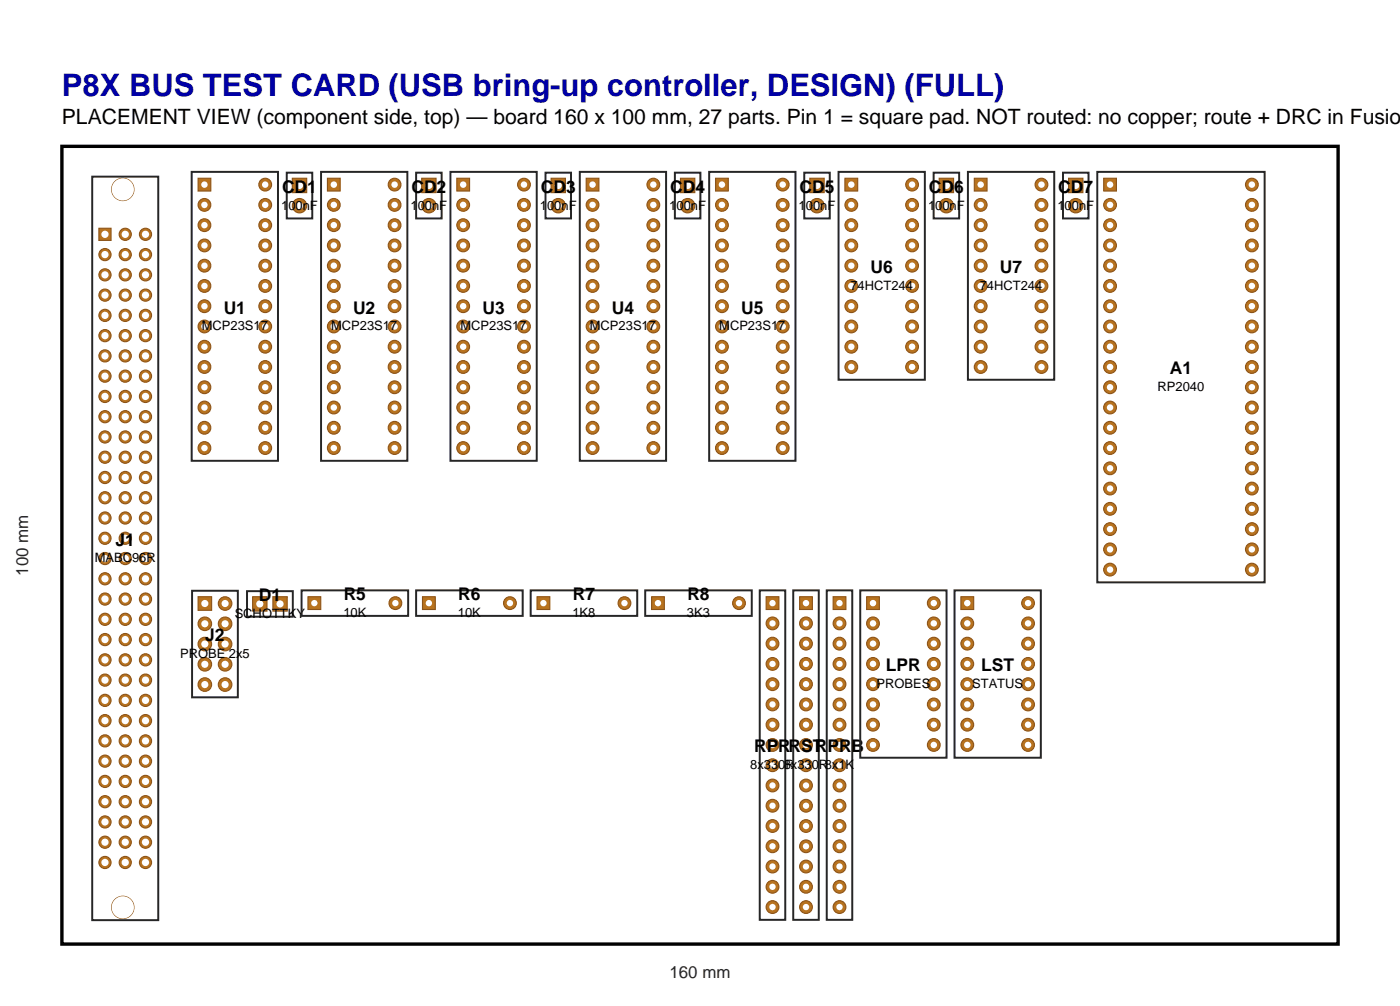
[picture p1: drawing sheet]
<svg xmlns="http://www.w3.org/2000/svg" width="176mm" height="126mm" viewBox="0 0 176 126" stroke-linecap="round" stroke-linejoin="round" font-family="sans-serif">
<defs><g id="words">
<text font-size="3.9" fill="#0000a6" x="7.8" y="12">P8X BUS TEST CARD (USB bring-up controller, DESIGN) (FULL)</text>
<text font-size="2.6" x="7.8" y="15.5">PLACEMENT VIEW (component side, top) — board 160 x 100 mm, 27 parts. Pin 1 = square pad. NOT routed: no copper; route + DRC in Fusion</text>
<g font-size="2.2">
<text x="35.4" y="24.2">CD1</text>
<text x="51.6" y="24.2">CD2</text>
<text x="67.8" y="24.2">CD3</text>
<text x="84" y="24.2">CD4</text>
<text x="100.2" y="24.2">CD5</text>
<text x="116.5" y="24.2">CD6</text>
<text x="132.7" y="24.2">CD7</text>
<text x="109.1" y="34.2">U6</text>
<text x="125.4" y="34.2">U7</text>
<text x="28" y="39.3">U1</text>
<text x="44.3" y="39.3">U2</text>
<text x="60.5" y="39.3">U3</text>
<text x="76.7" y="39.3">U4</text>
<text x="92.9" y="39.3">U5</text>
<text x="146.7" y="46.9">A1</text>
<text x="14.5" y="68.4">J1</text>
<text x="32.4" y="75.4">D1</text>
<text x="43.1" y="75.3">R5</text>
<text x="57.5" y="75.3">R6</text>
<text x="71.8" y="75.3">R7</text>
<text x="86.2" y="75.3">R8</text>
<text x="25.7" y="80.4">J2</text>
<text x="111.1" y="84.1">LPR</text>
<text x="123" y="84.1">LST</text>
<text x="94.5" y="94.3">RPRRST</text>
<text x="102.2" y="94.3">RPRB</text>
</g>
<g font-size="2.1" fill="#262626">
<text x="3.5" y="72.2" transform="rotate(-90 3.5 72.2)">100 mm</text>
<text x="83.9" y="122.6">160 mm</text>
</g>
<g font-size="1.6">
<text x="35.3" y="26.3">100nF</text>
<text x="51.5" y="26.3">100nF</text>
<text x="67.7" y="26.3">100nF</text>
<text x="83.9" y="26.3">100nF</text>
<text x="100.1" y="26.3">100nF</text>
<text x="116.4" y="26.3">100nF</text>
<text x="132.6" y="26.3">100nF</text>
<text x="25.3" y="41.4">MCP23S17</text>
<text x="41.5" y="41.4">MCP23S17</text>
<text x="57.7" y="41.4">MCP23S17</text>
<text x="74" y="41.4">MCP23S17</text>
<text x="90.2" y="41.4">MCP23S17</text>
<text x="106.6" y="36.3">74HCT244</text>
<text x="122.8" y="36.3">74HCT244</text>
<text x="145.1" y="49">RP2040</text>
<text x="11.9" y="70.5">MABC96R</text>
<text x="29.4" y="77.5">SCHOTTKY</text>
<text x="43" y="77.4">10K</text>
<text x="57.4" y="77.4">10K</text>
<text x="71.8" y="77.4">1K8</text>
<text x="86.1" y="77.4">3K3</text>
<text x="22.6" y="82.5">PROBE 2x5</text>
<text x="109.9" y="86.3">PROBES</text>
<text x="121.9" y="86.3">STATUS</text>
<text x="94.1" y="96.4">8x330R</text>
<text x="98.3" y="96.4">8x330R8x1K</text>
</g>
</g></defs>
<path d="M7.8 18.3h160v100h-160z" fill="none" stroke="#000" stroke-width=".42"/>
<path d="M11.6 22.1h8.2v93.2h-8.2z" fill="none" stroke="#262626" stroke-width=".25"/>
<path d="M12.4 28.6h1.5v1.5h-1.5z" fill-rule="evenodd" fill="#b8731f" stroke="#8c541a" stroke-width=".14"/>
<circle cx="13.2" cy="29.4" r=".46" fill="#fff"/>
<circle cx="13.2" cy="31.9" r=".76" fill="#b8731f" stroke="#8c541a" stroke-width=".14"/>
<circle cx="13.2" cy="31.9" r=".46" fill="#fff"/>
<circle cx="13.2" cy="34.5" r=".76" fill="#b8731f" stroke="#8c541a" stroke-width=".14"/>
<circle cx="13.2" cy="34.5" r=".46" fill="#fff"/>
<circle cx="13.2" cy="37" r=".76" fill="#b8731f" stroke="#8c541a" stroke-width=".14"/>
<circle cx="13.2" cy="37" r=".46" fill="#fff"/>
<circle cx="13.2" cy="39.5" r=".76" fill="#b8731f" stroke="#8c541a" stroke-width=".14"/>
<circle cx="13.2" cy="39.5" r=".46" fill="#fff"/>
<circle cx="13.2" cy="42.1" r=".76" fill="#b8731f" stroke="#8c541a" stroke-width=".14"/>
<circle cx="13.2" cy="42.1" r=".46" fill="#fff"/>
<circle cx="13.2" cy="44.6" r=".76" fill="#b8731f" stroke="#8c541a" stroke-width=".14"/>
<circle cx="13.2" cy="44.6" r=".46" fill="#fff"/>
<circle cx="13.2" cy="47.2" r=".76" fill="#b8731f" stroke="#8c541a" stroke-width=".14"/>
<circle cx="13.2" cy="47.2" r=".46" fill="#fff"/>
<circle cx="13.2" cy="49.7" r=".76" fill="#b8731f" stroke="#8c541a" stroke-width=".14"/>
<circle cx="13.2" cy="49.7" r=".46" fill="#fff"/>
<circle cx="13.2" cy="52.2" r=".76" fill="#b8731f" stroke="#8c541a" stroke-width=".14"/>
<circle cx="13.2" cy="52.2" r=".46" fill="#fff"/>
<circle cx="13.2" cy="54.8" r=".76" fill="#b8731f" stroke="#8c541a" stroke-width=".14"/>
<circle cx="13.2" cy="54.8" r=".46" fill="#fff"/>
<circle cx="13.2" cy="57.3" r=".76" fill="#b8731f" stroke="#8c541a" stroke-width=".14"/>
<circle cx="13.2" cy="57.3" r=".46" fill="#fff"/>
<circle cx="13.2" cy="59.9" r=".76" fill="#b8731f" stroke="#8c541a" stroke-width=".14"/>
<circle cx="13.2" cy="59.9" r=".46" fill="#fff"/>
<circle cx="13.2" cy="62.4" r=".76" fill="#b8731f" stroke="#8c541a" stroke-width=".14"/>
<circle cx="13.2" cy="62.4" r=".46" fill="#fff"/>
<circle cx="13.2" cy="64.9" r=".76" fill="#b8731f" stroke="#8c541a" stroke-width=".14"/>
<circle cx="13.2" cy="64.9" r=".46" fill="#fff"/>
<circle cx="13.2" cy="67.5" r=".76" fill="#b8731f" stroke="#8c541a" stroke-width=".14"/>
<circle cx="13.2" cy="67.5" r=".46" fill="#fff"/>
<circle cx="13.2" cy="70" r=".76" fill="#b8731f" stroke="#8c541a" stroke-width=".14"/>
<circle cx="13.2" cy="70" r=".46" fill="#fff"/>
<circle cx="13.2" cy="72.6" r=".76" fill="#b8731f" stroke="#8c541a" stroke-width=".14"/>
<circle cx="13.2" cy="72.6" r=".46" fill="#fff"/>
<circle cx="13.2" cy="75.1" r=".76" fill="#b8731f" stroke="#8c541a" stroke-width=".14"/>
<circle cx="13.2" cy="75.1" r=".46" fill="#fff"/>
<circle cx="13.2" cy="77.6" r=".76" fill="#b8731f" stroke="#8c541a" stroke-width=".14"/>
<circle cx="13.2" cy="77.6" r=".46" fill="#fff"/>
<circle cx="13.2" cy="80.2" r=".76" fill="#b8731f" stroke="#8c541a" stroke-width=".14"/>
<circle cx="13.2" cy="80.2" r=".46" fill="#fff"/>
<circle cx="13.2" cy="82.7" r=".76" fill="#b8731f" stroke="#8c541a" stroke-width=".14"/>
<circle cx="13.2" cy="82.7" r=".46" fill="#fff"/>
<circle cx="13.2" cy="85.3" r=".76" fill="#b8731f" stroke="#8c541a" stroke-width=".14"/>
<circle cx="13.2" cy="85.3" r=".46" fill="#fff"/>
<circle cx="13.2" cy="87.8" r=".76" fill="#b8731f" stroke="#8c541a" stroke-width=".14"/>
<circle cx="13.2" cy="87.8" r=".46" fill="#fff"/>
<circle cx="13.2" cy="90.3" r=".76" fill="#b8731f" stroke="#8c541a" stroke-width=".14"/>
<circle cx="13.2" cy="90.3" r=".46" fill="#fff"/>
<circle cx="13.2" cy="92.9" r=".76" fill="#b8731f" stroke="#8c541a" stroke-width=".14"/>
<circle cx="13.2" cy="92.9" r=".46" fill="#fff"/>
<circle cx="13.2" cy="95.4" r=".76" fill="#b8731f" stroke="#8c541a" stroke-width=".14"/>
<circle cx="13.2" cy="95.4" r=".46" fill="#fff"/>
<circle cx="13.2" cy="98" r=".76" fill="#b8731f" stroke="#8c541a" stroke-width=".14"/>
<circle cx="13.2" cy="98" r=".46" fill="#fff"/>
<circle cx="13.2" cy="100.5" r=".76" fill="#b8731f" stroke="#8c541a" stroke-width=".14"/>
<circle cx="13.2" cy="100.5" r=".46" fill="#fff"/>
<circle cx="13.2" cy="103" r=".76" fill="#b8731f" stroke="#8c541a" stroke-width=".14"/>
<circle cx="13.2" cy="103" r=".46" fill="#fff"/>
<circle cx="13.2" cy="105.6" r=".76" fill="#b8731f" stroke="#8c541a" stroke-width=".14"/>
<circle cx="13.2" cy="105.6" r=".46" fill="#fff"/>
<circle cx="13.2" cy="108.1" r=".76" fill="#b8731f" stroke="#8c541a" stroke-width=".14"/>
<circle cx="13.2" cy="108.1" r=".46" fill="#fff"/>
<circle cx="15.7" cy="29.4" r=".76" fill="#b8731f" stroke="#8c541a" stroke-width=".14"/>
<circle cx="15.7" cy="29.4" r=".46" fill="#fff"/>
<circle cx="15.7" cy="31.9" r=".76" fill="#b8731f" stroke="#8c541a" stroke-width=".14"/>
<circle cx="15.7" cy="31.9" r=".46" fill="#fff"/>
<circle cx="15.7" cy="34.5" r=".76" fill="#b8731f" stroke="#8c541a" stroke-width=".14"/>
<circle cx="15.7" cy="34.5" r=".46" fill="#fff"/>
<circle cx="15.7" cy="37" r=".76" fill="#b8731f" stroke="#8c541a" stroke-width=".14"/>
<circle cx="15.7" cy="37" r=".46" fill="#fff"/>
<circle cx="15.7" cy="39.5" r=".76" fill="#b8731f" stroke="#8c541a" stroke-width=".14"/>
<circle cx="15.7" cy="39.5" r=".46" fill="#fff"/>
<circle cx="15.7" cy="42.1" r=".76" fill="#b8731f" stroke="#8c541a" stroke-width=".14"/>
<circle cx="15.7" cy="42.1" r=".46" fill="#fff"/>
<circle cx="15.7" cy="44.6" r=".76" fill="#b8731f" stroke="#8c541a" stroke-width=".14"/>
<circle cx="15.7" cy="44.6" r=".46" fill="#fff"/>
<circle cx="15.7" cy="47.2" r=".76" fill="#b8731f" stroke="#8c541a" stroke-width=".14"/>
<circle cx="15.7" cy="47.2" r=".46" fill="#fff"/>
<circle cx="15.7" cy="49.7" r=".76" fill="#b8731f" stroke="#8c541a" stroke-width=".14"/>
<circle cx="15.7" cy="49.7" r=".46" fill="#fff"/>
<circle cx="15.7" cy="52.2" r=".76" fill="#b8731f" stroke="#8c541a" stroke-width=".14"/>
<circle cx="15.7" cy="52.2" r=".46" fill="#fff"/>
<circle cx="15.7" cy="54.8" r=".76" fill="#b8731f" stroke="#8c541a" stroke-width=".14"/>
<circle cx="15.7" cy="54.8" r=".46" fill="#fff"/>
<circle cx="15.7" cy="57.3" r=".76" fill="#b8731f" stroke="#8c541a" stroke-width=".14"/>
<circle cx="15.7" cy="57.3" r=".46" fill="#fff"/>
<circle cx="15.7" cy="59.9" r=".76" fill="#b8731f" stroke="#8c541a" stroke-width=".14"/>
<circle cx="15.7" cy="59.9" r=".46" fill="#fff"/>
<circle cx="15.7" cy="62.4" r=".76" fill="#b8731f" stroke="#8c541a" stroke-width=".14"/>
<circle cx="15.7" cy="62.4" r=".46" fill="#fff"/>
<circle cx="15.7" cy="64.9" r=".76" fill="#b8731f" stroke="#8c541a" stroke-width=".14"/>
<circle cx="15.7" cy="64.9" r=".46" fill="#fff"/>
<circle cx="15.7" cy="67.5" r=".76" fill="#b8731f" stroke="#8c541a" stroke-width=".14"/>
<circle cx="15.7" cy="67.5" r=".46" fill="#fff"/>
<circle cx="15.7" cy="70" r=".76" fill="#b8731f" stroke="#8c541a" stroke-width=".14"/>
<circle cx="15.7" cy="70" r=".46" fill="#fff"/>
<circle cx="15.7" cy="72.6" r=".76" fill="#b8731f" stroke="#8c541a" stroke-width=".14"/>
<circle cx="15.7" cy="72.6" r=".46" fill="#fff"/>
<circle cx="15.7" cy="75.1" r=".76" fill="#b8731f" stroke="#8c541a" stroke-width=".14"/>
<circle cx="15.7" cy="75.1" r=".46" fill="#fff"/>
<circle cx="15.7" cy="77.6" r=".76" fill="#b8731f" stroke="#8c541a" stroke-width=".14"/>
<circle cx="15.7" cy="77.6" r=".46" fill="#fff"/>
<circle cx="15.7" cy="80.2" r=".76" fill="#b8731f" stroke="#8c541a" stroke-width=".14"/>
<circle cx="15.7" cy="80.2" r=".46" fill="#fff"/>
<circle cx="15.7" cy="82.7" r=".76" fill="#b8731f" stroke="#8c541a" stroke-width=".14"/>
<circle cx="15.7" cy="82.7" r=".46" fill="#fff"/>
<circle cx="15.7" cy="85.3" r=".76" fill="#b8731f" stroke="#8c541a" stroke-width=".14"/>
<circle cx="15.7" cy="85.3" r=".46" fill="#fff"/>
<circle cx="15.7" cy="87.8" r=".76" fill="#b8731f" stroke="#8c541a" stroke-width=".14"/>
<circle cx="15.7" cy="87.8" r=".46" fill="#fff"/>
<circle cx="15.7" cy="90.3" r=".76" fill="#b8731f" stroke="#8c541a" stroke-width=".14"/>
<circle cx="15.7" cy="90.3" r=".46" fill="#fff"/>
<circle cx="15.7" cy="92.9" r=".76" fill="#b8731f" stroke="#8c541a" stroke-width=".14"/>
<circle cx="15.7" cy="92.9" r=".46" fill="#fff"/>
<circle cx="15.7" cy="95.4" r=".76" fill="#b8731f" stroke="#8c541a" stroke-width=".14"/>
<circle cx="15.7" cy="95.4" r=".46" fill="#fff"/>
<circle cx="15.7" cy="98" r=".76" fill="#b8731f" stroke="#8c541a" stroke-width=".14"/>
<circle cx="15.7" cy="98" r=".46" fill="#fff"/>
<circle cx="15.7" cy="100.5" r=".76" fill="#b8731f" stroke="#8c541a" stroke-width=".14"/>
<circle cx="15.7" cy="100.5" r=".46" fill="#fff"/>
<circle cx="15.7" cy="103" r=".76" fill="#b8731f" stroke="#8c541a" stroke-width=".14"/>
<circle cx="15.7" cy="103" r=".46" fill="#fff"/>
<circle cx="15.7" cy="105.6" r=".76" fill="#b8731f" stroke="#8c541a" stroke-width=".14"/>
<circle cx="15.7" cy="105.6" r=".46" fill="#fff"/>
<circle cx="15.7" cy="108.1" r=".76" fill="#b8731f" stroke="#8c541a" stroke-width=".14"/>
<circle cx="15.7" cy="108.1" r=".46" fill="#fff"/>
<circle cx="18.2" cy="29.4" r=".76" fill="#b8731f" stroke="#8c541a" stroke-width=".14"/>
<circle cx="18.2" cy="29.4" r=".46" fill="#fff"/>
<circle cx="18.2" cy="31.9" r=".76" fill="#b8731f" stroke="#8c541a" stroke-width=".14"/>
<circle cx="18.2" cy="31.9" r=".46" fill="#fff"/>
<circle cx="18.2" cy="34.5" r=".76" fill="#b8731f" stroke="#8c541a" stroke-width=".14"/>
<circle cx="18.2" cy="34.5" r=".46" fill="#fff"/>
<circle cx="18.2" cy="37" r=".76" fill="#b8731f" stroke="#8c541a" stroke-width=".14"/>
<circle cx="18.2" cy="37" r=".46" fill="#fff"/>
<circle cx="18.2" cy="39.5" r=".76" fill="#b8731f" stroke="#8c541a" stroke-width=".14"/>
<circle cx="18.2" cy="39.5" r=".46" fill="#fff"/>
<circle cx="18.2" cy="42.1" r=".76" fill="#b8731f" stroke="#8c541a" stroke-width=".14"/>
<circle cx="18.2" cy="42.1" r=".46" fill="#fff"/>
<circle cx="18.2" cy="44.6" r=".76" fill="#b8731f" stroke="#8c541a" stroke-width=".14"/>
<circle cx="18.2" cy="44.6" r=".46" fill="#fff"/>
<circle cx="18.2" cy="47.2" r=".76" fill="#b8731f" stroke="#8c541a" stroke-width=".14"/>
<circle cx="18.2" cy="47.2" r=".46" fill="#fff"/>
<circle cx="18.2" cy="49.7" r=".76" fill="#b8731f" stroke="#8c541a" stroke-width=".14"/>
<circle cx="18.2" cy="49.7" r=".46" fill="#fff"/>
<circle cx="18.2" cy="52.2" r=".76" fill="#b8731f" stroke="#8c541a" stroke-width=".14"/>
<circle cx="18.2" cy="52.2" r=".46" fill="#fff"/>
<circle cx="18.2" cy="54.8" r=".76" fill="#b8731f" stroke="#8c541a" stroke-width=".14"/>
<circle cx="18.2" cy="54.8" r=".46" fill="#fff"/>
<circle cx="18.2" cy="57.3" r=".76" fill="#b8731f" stroke="#8c541a" stroke-width=".14"/>
<circle cx="18.2" cy="57.3" r=".46" fill="#fff"/>
<circle cx="18.2" cy="59.9" r=".76" fill="#b8731f" stroke="#8c541a" stroke-width=".14"/>
<circle cx="18.2" cy="59.9" r=".46" fill="#fff"/>
<circle cx="18.2" cy="62.4" r=".76" fill="#b8731f" stroke="#8c541a" stroke-width=".14"/>
<circle cx="18.2" cy="62.4" r=".46" fill="#fff"/>
<circle cx="18.2" cy="64.9" r=".76" fill="#b8731f" stroke="#8c541a" stroke-width=".14"/>
<circle cx="18.2" cy="64.9" r=".46" fill="#fff"/>
<circle cx="18.2" cy="67.5" r=".76" fill="#b8731f" stroke="#8c541a" stroke-width=".14"/>
<circle cx="18.2" cy="67.5" r=".46" fill="#fff"/>
<circle cx="18.2" cy="70" r=".76" fill="#b8731f" stroke="#8c541a" stroke-width=".14"/>
<circle cx="18.2" cy="70" r=".46" fill="#fff"/>
<circle cx="18.2" cy="72.6" r=".76" fill="#b8731f" stroke="#8c541a" stroke-width=".14"/>
<circle cx="18.2" cy="72.6" r=".46" fill="#fff"/>
<circle cx="18.2" cy="75.1" r=".76" fill="#b8731f" stroke="#8c541a" stroke-width=".14"/>
<circle cx="18.2" cy="75.1" r=".46" fill="#fff"/>
<circle cx="18.2" cy="77.6" r=".76" fill="#b8731f" stroke="#8c541a" stroke-width=".14"/>
<circle cx="18.2" cy="77.6" r=".46" fill="#fff"/>
<circle cx="18.2" cy="80.2" r=".76" fill="#b8731f" stroke="#8c541a" stroke-width=".14"/>
<circle cx="18.2" cy="80.2" r=".46" fill="#fff"/>
<circle cx="18.2" cy="82.7" r=".76" fill="#b8731f" stroke="#8c541a" stroke-width=".14"/>
<circle cx="18.2" cy="82.7" r=".46" fill="#fff"/>
<circle cx="18.2" cy="85.3" r=".76" fill="#b8731f" stroke="#8c541a" stroke-width=".14"/>
<circle cx="18.2" cy="85.3" r=".46" fill="#fff"/>
<circle cx="18.2" cy="87.8" r=".76" fill="#b8731f" stroke="#8c541a" stroke-width=".14"/>
<circle cx="18.2" cy="87.8" r=".46" fill="#fff"/>
<circle cx="18.2" cy="90.3" r=".76" fill="#b8731f" stroke="#8c541a" stroke-width=".14"/>
<circle cx="18.2" cy="90.3" r=".46" fill="#fff"/>
<circle cx="18.2" cy="92.9" r=".76" fill="#b8731f" stroke="#8c541a" stroke-width=".14"/>
<circle cx="18.2" cy="92.9" r=".46" fill="#fff"/>
<circle cx="18.2" cy="95.4" r=".76" fill="#b8731f" stroke="#8c541a" stroke-width=".14"/>
<circle cx="18.2" cy="95.4" r=".46" fill="#fff"/>
<circle cx="18.2" cy="98" r=".76" fill="#b8731f" stroke="#8c541a" stroke-width=".14"/>
<circle cx="18.2" cy="98" r=".46" fill="#fff"/>
<circle cx="18.2" cy="100.5" r=".76" fill="#b8731f" stroke="#8c541a" stroke-width=".14"/>
<circle cx="18.2" cy="100.5" r=".46" fill="#fff"/>
<circle cx="18.2" cy="103" r=".76" fill="#b8731f" stroke="#8c541a" stroke-width=".14"/>
<circle cx="18.2" cy="103" r=".46" fill="#fff"/>
<circle cx="18.2" cy="105.6" r=".76" fill="#b8731f" stroke="#8c541a" stroke-width=".14"/>
<circle cx="18.2" cy="105.6" r=".46" fill="#fff"/>
<circle cx="18.2" cy="108.1" r=".76" fill="#b8731f" stroke="#8c541a" stroke-width=".14"/>
<circle cx="18.2" cy="108.1" r=".46" fill="#fff"/>
<circle cx="15.4" cy="23.7" r="1.4" fill="#b8731f" stroke="#8c541a" stroke-width=".14"/>
<circle cx="15.4" cy="23.7" r="1.4" fill="#fff"/>
<circle cx="15.4" cy="113.7" r="1.4" fill="#b8731f" stroke="#8c541a" stroke-width=".14"/>
<circle cx="15.4" cy="113.7" r="1.4" fill="#fff"/>
<path d="M24 21.5h10.9v36.3h-10.9z" fill="none" stroke="#262626" stroke-width=".25"/>
<path d="M24.8 22.3h1.6v1.6h-1.6z" fill-rule="evenodd" fill="#b8731f" stroke="#8c541a" stroke-width=".14"/>
<circle cx="25.6" cy="23.1" r=".41" fill="#fff"/>
<circle cx="25.6" cy="25.7" r=".8" fill="#b8731f" stroke="#8c541a" stroke-width=".14"/>
<circle cx="25.6" cy="25.7" r=".41" fill="#fff"/>
<circle cx="25.6" cy="28.2" r=".8" fill="#b8731f" stroke="#8c541a" stroke-width=".14"/>
<circle cx="25.6" cy="28.2" r=".41" fill="#fff"/>
<circle cx="25.6" cy="30.8" r=".8" fill="#b8731f" stroke="#8c541a" stroke-width=".14"/>
<circle cx="25.6" cy="30.8" r=".41" fill="#fff"/>
<circle cx="25.6" cy="33.3" r=".8" fill="#b8731f" stroke="#8c541a" stroke-width=".14"/>
<circle cx="25.6" cy="33.3" r=".41" fill="#fff"/>
<circle cx="25.6" cy="35.8" r=".8" fill="#b8731f" stroke="#8c541a" stroke-width=".14"/>
<circle cx="25.6" cy="35.8" r=".41" fill="#fff"/>
<circle cx="25.6" cy="38.4" r=".8" fill="#b8731f" stroke="#8c541a" stroke-width=".14"/>
<circle cx="25.6" cy="38.4" r=".41" fill="#fff"/>
<circle cx="25.6" cy="40.9" r=".8" fill="#b8731f" stroke="#8c541a" stroke-width=".14"/>
<circle cx="25.6" cy="40.9" r=".41" fill="#fff"/>
<circle cx="25.6" cy="43.5" r=".8" fill="#b8731f" stroke="#8c541a" stroke-width=".14"/>
<circle cx="25.6" cy="43.5" r=".41" fill="#fff"/>
<circle cx="25.6" cy="46" r=".8" fill="#b8731f" stroke="#8c541a" stroke-width=".14"/>
<circle cx="25.6" cy="46" r=".41" fill="#fff"/>
<circle cx="25.6" cy="48.5" r=".8" fill="#b8731f" stroke="#8c541a" stroke-width=".14"/>
<circle cx="25.6" cy="48.5" r=".41" fill="#fff"/>
<circle cx="25.6" cy="51.1" r=".8" fill="#b8731f" stroke="#8c541a" stroke-width=".14"/>
<circle cx="25.6" cy="51.1" r=".41" fill="#fff"/>
<circle cx="25.6" cy="53.6" r=".8" fill="#b8731f" stroke="#8c541a" stroke-width=".14"/>
<circle cx="25.6" cy="53.6" r=".41" fill="#fff"/>
<circle cx="25.6" cy="56.2" r=".8" fill="#b8731f" stroke="#8c541a" stroke-width=".14"/>
<circle cx="25.6" cy="56.2" r=".41" fill="#fff"/>
<circle cx="33.3" cy="56.2" r=".8" fill="#b8731f" stroke="#8c541a" stroke-width=".14"/>
<circle cx="33.3" cy="56.2" r=".41" fill="#fff"/>
<circle cx="33.3" cy="53.6" r=".8" fill="#b8731f" stroke="#8c541a" stroke-width=".14"/>
<circle cx="33.3" cy="53.6" r=".41" fill="#fff"/>
<circle cx="33.3" cy="51.1" r=".8" fill="#b8731f" stroke="#8c541a" stroke-width=".14"/>
<circle cx="33.3" cy="51.1" r=".41" fill="#fff"/>
<circle cx="33.3" cy="48.5" r=".8" fill="#b8731f" stroke="#8c541a" stroke-width=".14"/>
<circle cx="33.3" cy="48.5" r=".41" fill="#fff"/>
<circle cx="33.3" cy="46" r=".8" fill="#b8731f" stroke="#8c541a" stroke-width=".14"/>
<circle cx="33.3" cy="46" r=".41" fill="#fff"/>
<circle cx="33.3" cy="43.5" r=".8" fill="#b8731f" stroke="#8c541a" stroke-width=".14"/>
<circle cx="33.3" cy="43.5" r=".41" fill="#fff"/>
<circle cx="33.3" cy="40.9" r=".8" fill="#b8731f" stroke="#8c541a" stroke-width=".14"/>
<circle cx="33.3" cy="40.9" r=".41" fill="#fff"/>
<circle cx="33.3" cy="38.4" r=".8" fill="#b8731f" stroke="#8c541a" stroke-width=".14"/>
<circle cx="33.3" cy="38.4" r=".41" fill="#fff"/>
<circle cx="33.3" cy="35.8" r=".8" fill="#b8731f" stroke="#8c541a" stroke-width=".14"/>
<circle cx="33.3" cy="35.8" r=".41" fill="#fff"/>
<circle cx="33.3" cy="33.3" r=".8" fill="#b8731f" stroke="#8c541a" stroke-width=".14"/>
<circle cx="33.3" cy="33.3" r=".41" fill="#fff"/>
<circle cx="33.3" cy="30.8" r=".8" fill="#b8731f" stroke="#8c541a" stroke-width=".14"/>
<circle cx="33.3" cy="30.8" r=".41" fill="#fff"/>
<circle cx="33.3" cy="28.2" r=".8" fill="#b8731f" stroke="#8c541a" stroke-width=".14"/>
<circle cx="33.3" cy="28.2" r=".41" fill="#fff"/>
<circle cx="33.3" cy="25.7" r=".8" fill="#b8731f" stroke="#8c541a" stroke-width=".14"/>
<circle cx="33.3" cy="25.7" r=".41" fill="#fff"/>
<circle cx="33.3" cy="23.1" r=".8" fill="#b8731f" stroke="#8c541a" stroke-width=".14"/>
<circle cx="33.3" cy="23.1" r=".41" fill="#fff"/>
<path d="M36 21.6h3.2v5.8h-3.2z" fill="none" stroke="#262626" stroke-width=".25"/>
<path d="M36.7 22.3h1.8v1.8h-1.8z" fill-rule="evenodd" fill="#b8731f" stroke="#8c541a" stroke-width=".14"/>
<circle cx="37.6" cy="23.2" r=".45" fill="#fff"/>
<circle cx="37.6" cy="25.8" r=".9" fill="#b8731f" stroke="#8c541a" stroke-width=".14"/>
<circle cx="37.6" cy="25.8" r=".45" fill="#fff"/>
<path d="M40.3 21.5h10.8v36.3h-10.8z" fill="none" stroke="#262626" stroke-width=".25"/>
<path d="M41.1 22.3h1.6v1.6h-1.6z" fill-rule="evenodd" fill="#b8731f" stroke="#8c541a" stroke-width=".14"/>
<circle cx="41.9" cy="23.1" r=".41" fill="#fff"/>
<circle cx="41.9" cy="25.7" r=".8" fill="#b8731f" stroke="#8c541a" stroke-width=".14"/>
<circle cx="41.9" cy="25.7" r=".41" fill="#fff"/>
<circle cx="41.9" cy="28.2" r=".8" fill="#b8731f" stroke="#8c541a" stroke-width=".14"/>
<circle cx="41.9" cy="28.2" r=".41" fill="#fff"/>
<circle cx="41.9" cy="30.8" r=".8" fill="#b8731f" stroke="#8c541a" stroke-width=".14"/>
<circle cx="41.9" cy="30.8" r=".41" fill="#fff"/>
<circle cx="41.9" cy="33.3" r=".8" fill="#b8731f" stroke="#8c541a" stroke-width=".14"/>
<circle cx="41.9" cy="33.3" r=".41" fill="#fff"/>
<circle cx="41.9" cy="35.8" r=".8" fill="#b8731f" stroke="#8c541a" stroke-width=".14"/>
<circle cx="41.9" cy="35.8" r=".41" fill="#fff"/>
<circle cx="41.9" cy="38.4" r=".8" fill="#b8731f" stroke="#8c541a" stroke-width=".14"/>
<circle cx="41.9" cy="38.4" r=".41" fill="#fff"/>
<circle cx="41.9" cy="40.9" r=".8" fill="#b8731f" stroke="#8c541a" stroke-width=".14"/>
<circle cx="41.9" cy="40.9" r=".41" fill="#fff"/>
<circle cx="41.9" cy="43.5" r=".8" fill="#b8731f" stroke="#8c541a" stroke-width=".14"/>
<circle cx="41.9" cy="43.5" r=".41" fill="#fff"/>
<circle cx="41.9" cy="46" r=".8" fill="#b8731f" stroke="#8c541a" stroke-width=".14"/>
<circle cx="41.9" cy="46" r=".41" fill="#fff"/>
<circle cx="41.9" cy="48.5" r=".8" fill="#b8731f" stroke="#8c541a" stroke-width=".14"/>
<circle cx="41.9" cy="48.5" r=".41" fill="#fff"/>
<circle cx="41.9" cy="51.1" r=".8" fill="#b8731f" stroke="#8c541a" stroke-width=".14"/>
<circle cx="41.9" cy="51.1" r=".41" fill="#fff"/>
<circle cx="41.9" cy="53.6" r=".8" fill="#b8731f" stroke="#8c541a" stroke-width=".14"/>
<circle cx="41.9" cy="53.6" r=".41" fill="#fff"/>
<circle cx="41.9" cy="56.2" r=".8" fill="#b8731f" stroke="#8c541a" stroke-width=".14"/>
<circle cx="41.9" cy="56.2" r=".41" fill="#fff"/>
<circle cx="49.5" cy="56.2" r=".8" fill="#b8731f" stroke="#8c541a" stroke-width=".14"/>
<circle cx="49.5" cy="56.2" r=".41" fill="#fff"/>
<circle cx="49.5" cy="53.6" r=".8" fill="#b8731f" stroke="#8c541a" stroke-width=".14"/>
<circle cx="49.5" cy="53.6" r=".41" fill="#fff"/>
<circle cx="49.5" cy="51.1" r=".8" fill="#b8731f" stroke="#8c541a" stroke-width=".14"/>
<circle cx="49.5" cy="51.1" r=".41" fill="#fff"/>
<circle cx="49.5" cy="48.5" r=".8" fill="#b8731f" stroke="#8c541a" stroke-width=".14"/>
<circle cx="49.5" cy="48.5" r=".41" fill="#fff"/>
<circle cx="49.5" cy="46" r=".8" fill="#b8731f" stroke="#8c541a" stroke-width=".14"/>
<circle cx="49.5" cy="46" r=".41" fill="#fff"/>
<circle cx="49.5" cy="43.5" r=".8" fill="#b8731f" stroke="#8c541a" stroke-width=".14"/>
<circle cx="49.5" cy="43.5" r=".41" fill="#fff"/>
<circle cx="49.5" cy="40.9" r=".8" fill="#b8731f" stroke="#8c541a" stroke-width=".14"/>
<circle cx="49.5" cy="40.9" r=".41" fill="#fff"/>
<circle cx="49.5" cy="38.4" r=".8" fill="#b8731f" stroke="#8c541a" stroke-width=".14"/>
<circle cx="49.5" cy="38.4" r=".41" fill="#fff"/>
<circle cx="49.5" cy="35.8" r=".8" fill="#b8731f" stroke="#8c541a" stroke-width=".14"/>
<circle cx="49.5" cy="35.8" r=".41" fill="#fff"/>
<circle cx="49.5" cy="33.3" r=".8" fill="#b8731f" stroke="#8c541a" stroke-width=".14"/>
<circle cx="49.5" cy="33.3" r=".41" fill="#fff"/>
<circle cx="49.5" cy="30.8" r=".8" fill="#b8731f" stroke="#8c541a" stroke-width=".14"/>
<circle cx="49.5" cy="30.8" r=".41" fill="#fff"/>
<circle cx="49.5" cy="28.2" r=".8" fill="#b8731f" stroke="#8c541a" stroke-width=".14"/>
<circle cx="49.5" cy="28.2" r=".41" fill="#fff"/>
<circle cx="49.5" cy="25.7" r=".8" fill="#b8731f" stroke="#8c541a" stroke-width=".14"/>
<circle cx="49.5" cy="25.7" r=".41" fill="#fff"/>
<circle cx="49.5" cy="23.1" r=".8" fill="#b8731f" stroke="#8c541a" stroke-width=".14"/>
<circle cx="49.5" cy="23.1" r=".41" fill="#fff"/>
<path d="M52.2 21.6h3.2v5.8h-3.2z" fill="none" stroke="#262626" stroke-width=".25"/>
<path d="M52.9 22.3h1.8v1.8h-1.8z" fill-rule="evenodd" fill="#b8731f" stroke="#8c541a" stroke-width=".14"/>
<circle cx="53.8" cy="23.2" r=".45" fill="#fff"/>
<circle cx="53.8" cy="25.8" r=".9" fill="#b8731f" stroke="#8c541a" stroke-width=".14"/>
<circle cx="53.8" cy="25.8" r=".45" fill="#fff"/>
<path d="M56.5 21.5h10.8v36.3h-10.8z" fill="none" stroke="#262626" stroke-width=".25"/>
<path d="M57.3 22.3h1.6v1.6h-1.6z" fill-rule="evenodd" fill="#b8731f" stroke="#8c541a" stroke-width=".14"/>
<circle cx="58.1" cy="23.1" r=".41" fill="#fff"/>
<circle cx="58.1" cy="25.7" r=".8" fill="#b8731f" stroke="#8c541a" stroke-width=".14"/>
<circle cx="58.1" cy="25.7" r=".41" fill="#fff"/>
<circle cx="58.1" cy="28.2" r=".8" fill="#b8731f" stroke="#8c541a" stroke-width=".14"/>
<circle cx="58.1" cy="28.2" r=".41" fill="#fff"/>
<circle cx="58.1" cy="30.8" r=".8" fill="#b8731f" stroke="#8c541a" stroke-width=".14"/>
<circle cx="58.1" cy="30.8" r=".41" fill="#fff"/>
<circle cx="58.1" cy="33.3" r=".8" fill="#b8731f" stroke="#8c541a" stroke-width=".14"/>
<circle cx="58.1" cy="33.3" r=".41" fill="#fff"/>
<circle cx="58.1" cy="35.8" r=".8" fill="#b8731f" stroke="#8c541a" stroke-width=".14"/>
<circle cx="58.1" cy="35.8" r=".41" fill="#fff"/>
<circle cx="58.1" cy="38.4" r=".8" fill="#b8731f" stroke="#8c541a" stroke-width=".14"/>
<circle cx="58.1" cy="38.4" r=".41" fill="#fff"/>
<circle cx="58.1" cy="40.9" r=".8" fill="#b8731f" stroke="#8c541a" stroke-width=".14"/>
<circle cx="58.1" cy="40.9" r=".41" fill="#fff"/>
<circle cx="58.1" cy="43.5" r=".8" fill="#b8731f" stroke="#8c541a" stroke-width=".14"/>
<circle cx="58.1" cy="43.5" r=".41" fill="#fff"/>
<circle cx="58.1" cy="46" r=".8" fill="#b8731f" stroke="#8c541a" stroke-width=".14"/>
<circle cx="58.1" cy="46" r=".41" fill="#fff"/>
<circle cx="58.1" cy="48.5" r=".8" fill="#b8731f" stroke="#8c541a" stroke-width=".14"/>
<circle cx="58.1" cy="48.5" r=".41" fill="#fff"/>
<circle cx="58.1" cy="51.1" r=".8" fill="#b8731f" stroke="#8c541a" stroke-width=".14"/>
<circle cx="58.1" cy="51.1" r=".41" fill="#fff"/>
<circle cx="58.1" cy="53.6" r=".8" fill="#b8731f" stroke="#8c541a" stroke-width=".14"/>
<circle cx="58.1" cy="53.6" r=".41" fill="#fff"/>
<circle cx="58.1" cy="56.2" r=".8" fill="#b8731f" stroke="#8c541a" stroke-width=".14"/>
<circle cx="58.1" cy="56.2" r=".41" fill="#fff"/>
<circle cx="65.7" cy="56.2" r=".8" fill="#b8731f" stroke="#8c541a" stroke-width=".14"/>
<circle cx="65.7" cy="56.2" r=".41" fill="#fff"/>
<circle cx="65.7" cy="53.6" r=".8" fill="#b8731f" stroke="#8c541a" stroke-width=".14"/>
<circle cx="65.7" cy="53.6" r=".41" fill="#fff"/>
<circle cx="65.7" cy="51.1" r=".8" fill="#b8731f" stroke="#8c541a" stroke-width=".14"/>
<circle cx="65.7" cy="51.1" r=".41" fill="#fff"/>
<circle cx="65.7" cy="48.5" r=".8" fill="#b8731f" stroke="#8c541a" stroke-width=".14"/>
<circle cx="65.7" cy="48.5" r=".41" fill="#fff"/>
<circle cx="65.7" cy="46" r=".8" fill="#b8731f" stroke="#8c541a" stroke-width=".14"/>
<circle cx="65.7" cy="46" r=".41" fill="#fff"/>
<circle cx="65.7" cy="43.5" r=".8" fill="#b8731f" stroke="#8c541a" stroke-width=".14"/>
<circle cx="65.7" cy="43.5" r=".41" fill="#fff"/>
<circle cx="65.7" cy="40.9" r=".8" fill="#b8731f" stroke="#8c541a" stroke-width=".14"/>
<circle cx="65.7" cy="40.9" r=".41" fill="#fff"/>
<circle cx="65.7" cy="38.4" r=".8" fill="#b8731f" stroke="#8c541a" stroke-width=".14"/>
<circle cx="65.7" cy="38.4" r=".41" fill="#fff"/>
<circle cx="65.7" cy="35.8" r=".8" fill="#b8731f" stroke="#8c541a" stroke-width=".14"/>
<circle cx="65.7" cy="35.8" r=".41" fill="#fff"/>
<circle cx="65.7" cy="33.3" r=".8" fill="#b8731f" stroke="#8c541a" stroke-width=".14"/>
<circle cx="65.7" cy="33.3" r=".41" fill="#fff"/>
<circle cx="65.7" cy="30.8" r=".8" fill="#b8731f" stroke="#8c541a" stroke-width=".14"/>
<circle cx="65.7" cy="30.8" r=".41" fill="#fff"/>
<circle cx="65.7" cy="28.2" r=".8" fill="#b8731f" stroke="#8c541a" stroke-width=".14"/>
<circle cx="65.7" cy="28.2" r=".41" fill="#fff"/>
<circle cx="65.7" cy="25.7" r=".8" fill="#b8731f" stroke="#8c541a" stroke-width=".14"/>
<circle cx="65.7" cy="25.7" r=".41" fill="#fff"/>
<circle cx="65.7" cy="23.1" r=".8" fill="#b8731f" stroke="#8c541a" stroke-width=".14"/>
<circle cx="65.7" cy="23.1" r=".41" fill="#fff"/>
<path d="M68.4 21.6h3.2v5.8h-3.2z" fill="none" stroke="#262626" stroke-width=".25"/>
<path d="M69.1 22.3h1.8v1.8h-1.8z" fill-rule="evenodd" fill="#b8731f" stroke="#8c541a" stroke-width=".14"/>
<circle cx="70" cy="23.2" r=".45" fill="#fff"/>
<circle cx="70" cy="25.8" r=".9" fill="#b8731f" stroke="#8c541a" stroke-width=".14"/>
<circle cx="70" cy="25.8" r=".45" fill="#fff"/>
<path d="M72.7 21.5h10.8v36.3h-10.8z" fill="none" stroke="#262626" stroke-width=".25"/>
<path d="M73.5 22.3h1.6v1.6h-1.6z" fill-rule="evenodd" fill="#b8731f" stroke="#8c541a" stroke-width=".14"/>
<circle cx="74.3" cy="23.1" r=".41" fill="#fff"/>
<circle cx="74.3" cy="25.7" r=".8" fill="#b8731f" stroke="#8c541a" stroke-width=".14"/>
<circle cx="74.3" cy="25.7" r=".41" fill="#fff"/>
<circle cx="74.3" cy="28.2" r=".8" fill="#b8731f" stroke="#8c541a" stroke-width=".14"/>
<circle cx="74.3" cy="28.2" r=".41" fill="#fff"/>
<circle cx="74.3" cy="30.8" r=".8" fill="#b8731f" stroke="#8c541a" stroke-width=".14"/>
<circle cx="74.3" cy="30.8" r=".41" fill="#fff"/>
<circle cx="74.3" cy="33.3" r=".8" fill="#b8731f" stroke="#8c541a" stroke-width=".14"/>
<circle cx="74.3" cy="33.3" r=".41" fill="#fff"/>
<circle cx="74.3" cy="35.8" r=".8" fill="#b8731f" stroke="#8c541a" stroke-width=".14"/>
<circle cx="74.3" cy="35.8" r=".41" fill="#fff"/>
<circle cx="74.3" cy="38.4" r=".8" fill="#b8731f" stroke="#8c541a" stroke-width=".14"/>
<circle cx="74.3" cy="38.4" r=".41" fill="#fff"/>
<circle cx="74.3" cy="40.9" r=".8" fill="#b8731f" stroke="#8c541a" stroke-width=".14"/>
<circle cx="74.3" cy="40.9" r=".41" fill="#fff"/>
<circle cx="74.3" cy="43.5" r=".8" fill="#b8731f" stroke="#8c541a" stroke-width=".14"/>
<circle cx="74.3" cy="43.5" r=".41" fill="#fff"/>
<circle cx="74.3" cy="46" r=".8" fill="#b8731f" stroke="#8c541a" stroke-width=".14"/>
<circle cx="74.3" cy="46" r=".41" fill="#fff"/>
<circle cx="74.3" cy="48.5" r=".8" fill="#b8731f" stroke="#8c541a" stroke-width=".14"/>
<circle cx="74.3" cy="48.5" r=".41" fill="#fff"/>
<circle cx="74.3" cy="51.1" r=".8" fill="#b8731f" stroke="#8c541a" stroke-width=".14"/>
<circle cx="74.3" cy="51.1" r=".41" fill="#fff"/>
<circle cx="74.3" cy="53.6" r=".8" fill="#b8731f" stroke="#8c541a" stroke-width=".14"/>
<circle cx="74.3" cy="53.6" r=".41" fill="#fff"/>
<circle cx="74.3" cy="56.2" r=".8" fill="#b8731f" stroke="#8c541a" stroke-width=".14"/>
<circle cx="74.3" cy="56.2" r=".41" fill="#fff"/>
<circle cx="81.9" cy="56.2" r=".8" fill="#b8731f" stroke="#8c541a" stroke-width=".14"/>
<circle cx="81.9" cy="56.2" r=".41" fill="#fff"/>
<circle cx="81.9" cy="53.6" r=".8" fill="#b8731f" stroke="#8c541a" stroke-width=".14"/>
<circle cx="81.9" cy="53.6" r=".41" fill="#fff"/>
<circle cx="81.9" cy="51.1" r=".8" fill="#b8731f" stroke="#8c541a" stroke-width=".14"/>
<circle cx="81.9" cy="51.1" r=".41" fill="#fff"/>
<circle cx="81.9" cy="48.5" r=".8" fill="#b8731f" stroke="#8c541a" stroke-width=".14"/>
<circle cx="81.9" cy="48.5" r=".41" fill="#fff"/>
<circle cx="81.9" cy="46" r=".8" fill="#b8731f" stroke="#8c541a" stroke-width=".14"/>
<circle cx="81.9" cy="46" r=".41" fill="#fff"/>
<circle cx="81.9" cy="43.5" r=".8" fill="#b8731f" stroke="#8c541a" stroke-width=".14"/>
<circle cx="81.9" cy="43.5" r=".41" fill="#fff"/>
<circle cx="81.9" cy="40.9" r=".8" fill="#b8731f" stroke="#8c541a" stroke-width=".14"/>
<circle cx="81.9" cy="40.9" r=".41" fill="#fff"/>
<circle cx="81.9" cy="38.4" r=".8" fill="#b8731f" stroke="#8c541a" stroke-width=".14"/>
<circle cx="81.9" cy="38.4" r=".41" fill="#fff"/>
<circle cx="81.9" cy="35.8" r=".8" fill="#b8731f" stroke="#8c541a" stroke-width=".14"/>
<circle cx="81.9" cy="35.8" r=".41" fill="#fff"/>
<circle cx="81.9" cy="33.3" r=".8" fill="#b8731f" stroke="#8c541a" stroke-width=".14"/>
<circle cx="81.9" cy="33.3" r=".41" fill="#fff"/>
<circle cx="81.9" cy="30.8" r=".8" fill="#b8731f" stroke="#8c541a" stroke-width=".14"/>
<circle cx="81.9" cy="30.8" r=".41" fill="#fff"/>
<circle cx="81.9" cy="28.2" r=".8" fill="#b8731f" stroke="#8c541a" stroke-width=".14"/>
<circle cx="81.9" cy="28.2" r=".41" fill="#fff"/>
<circle cx="81.9" cy="25.7" r=".8" fill="#b8731f" stroke="#8c541a" stroke-width=".14"/>
<circle cx="81.9" cy="25.7" r=".41" fill="#fff"/>
<circle cx="81.9" cy="23.1" r=".8" fill="#b8731f" stroke="#8c541a" stroke-width=".14"/>
<circle cx="81.9" cy="23.1" r=".41" fill="#fff"/>
<path d="M84.6 21.6h3.2v5.8h-3.2z" fill="none" stroke="#262626" stroke-width=".25"/>
<path d="M85.3 22.3h1.8v1.8h-1.8z" fill-rule="evenodd" fill="#b8731f" stroke="#8c541a" stroke-width=".14"/>
<circle cx="86.2" cy="23.2" r=".45" fill="#fff"/>
<circle cx="86.2" cy="25.8" r=".9" fill="#b8731f" stroke="#8c541a" stroke-width=".14"/>
<circle cx="86.2" cy="25.8" r=".45" fill="#fff"/>
<path d="M88.9 21.5h10.8v36.3h-10.8z" fill="none" stroke="#262626" stroke-width=".25"/>
<path d="M89.7 22.3h1.6v1.6h-1.6z" fill-rule="evenodd" fill="#b8731f" stroke="#8c541a" stroke-width=".14"/>
<circle cx="90.5" cy="23.1" r=".41" fill="#fff"/>
<circle cx="90.5" cy="25.7" r=".8" fill="#b8731f" stroke="#8c541a" stroke-width=".14"/>
<circle cx="90.5" cy="25.7" r=".41" fill="#fff"/>
<circle cx="90.5" cy="28.2" r=".8" fill="#b8731f" stroke="#8c541a" stroke-width=".14"/>
<circle cx="90.5" cy="28.2" r=".41" fill="#fff"/>
<circle cx="90.5" cy="30.8" r=".8" fill="#b8731f" stroke="#8c541a" stroke-width=".14"/>
<circle cx="90.5" cy="30.8" r=".41" fill="#fff"/>
<circle cx="90.5" cy="33.3" r=".8" fill="#b8731f" stroke="#8c541a" stroke-width=".14"/>
<circle cx="90.5" cy="33.3" r=".41" fill="#fff"/>
<circle cx="90.5" cy="35.8" r=".8" fill="#b8731f" stroke="#8c541a" stroke-width=".14"/>
<circle cx="90.5" cy="35.8" r=".41" fill="#fff"/>
<circle cx="90.5" cy="38.4" r=".8" fill="#b8731f" stroke="#8c541a" stroke-width=".14"/>
<circle cx="90.5" cy="38.4" r=".41" fill="#fff"/>
<circle cx="90.5" cy="40.9" r=".8" fill="#b8731f" stroke="#8c541a" stroke-width=".14"/>
<circle cx="90.5" cy="40.9" r=".41" fill="#fff"/>
<circle cx="90.5" cy="43.5" r=".8" fill="#b8731f" stroke="#8c541a" stroke-width=".14"/>
<circle cx="90.5" cy="43.5" r=".41" fill="#fff"/>
<circle cx="90.5" cy="46" r=".8" fill="#b8731f" stroke="#8c541a" stroke-width=".14"/>
<circle cx="90.5" cy="46" r=".41" fill="#fff"/>
<circle cx="90.5" cy="48.5" r=".8" fill="#b8731f" stroke="#8c541a" stroke-width=".14"/>
<circle cx="90.5" cy="48.5" r=".41" fill="#fff"/>
<circle cx="90.5" cy="51.1" r=".8" fill="#b8731f" stroke="#8c541a" stroke-width=".14"/>
<circle cx="90.5" cy="51.1" r=".41" fill="#fff"/>
<circle cx="90.5" cy="53.6" r=".8" fill="#b8731f" stroke="#8c541a" stroke-width=".14"/>
<circle cx="90.5" cy="53.6" r=".41" fill="#fff"/>
<circle cx="90.5" cy="56.2" r=".8" fill="#b8731f" stroke="#8c541a" stroke-width=".14"/>
<circle cx="90.5" cy="56.2" r=".41" fill="#fff"/>
<circle cx="98.1" cy="56.2" r=".8" fill="#b8731f" stroke="#8c541a" stroke-width=".14"/>
<circle cx="98.1" cy="56.2" r=".41" fill="#fff"/>
<circle cx="98.1" cy="53.6" r=".8" fill="#b8731f" stroke="#8c541a" stroke-width=".14"/>
<circle cx="98.1" cy="53.6" r=".41" fill="#fff"/>
<circle cx="98.1" cy="51.1" r=".8" fill="#b8731f" stroke="#8c541a" stroke-width=".14"/>
<circle cx="98.1" cy="51.1" r=".41" fill="#fff"/>
<circle cx="98.1" cy="48.5" r=".8" fill="#b8731f" stroke="#8c541a" stroke-width=".14"/>
<circle cx="98.1" cy="48.5" r=".41" fill="#fff"/>
<circle cx="98.1" cy="46" r=".8" fill="#b8731f" stroke="#8c541a" stroke-width=".14"/>
<circle cx="98.1" cy="46" r=".41" fill="#fff"/>
<circle cx="98.1" cy="43.5" r=".8" fill="#b8731f" stroke="#8c541a" stroke-width=".14"/>
<circle cx="98.1" cy="43.5" r=".41" fill="#fff"/>
<circle cx="98.1" cy="40.9" r=".8" fill="#b8731f" stroke="#8c541a" stroke-width=".14"/>
<circle cx="98.1" cy="40.9" r=".41" fill="#fff"/>
<circle cx="98.1" cy="38.4" r=".8" fill="#b8731f" stroke="#8c541a" stroke-width=".14"/>
<circle cx="98.1" cy="38.4" r=".41" fill="#fff"/>
<circle cx="98.1" cy="35.8" r=".8" fill="#b8731f" stroke="#8c541a" stroke-width=".14"/>
<circle cx="98.1" cy="35.8" r=".41" fill="#fff"/>
<circle cx="98.1" cy="33.3" r=".8" fill="#b8731f" stroke="#8c541a" stroke-width=".14"/>
<circle cx="98.1" cy="33.3" r=".41" fill="#fff"/>
<circle cx="98.1" cy="30.8" r=".8" fill="#b8731f" stroke="#8c541a" stroke-width=".14"/>
<circle cx="98.1" cy="30.8" r=".41" fill="#fff"/>
<circle cx="98.1" cy="28.2" r=".8" fill="#b8731f" stroke="#8c541a" stroke-width=".14"/>
<circle cx="98.1" cy="28.2" r=".41" fill="#fff"/>
<circle cx="98.1" cy="25.7" r=".8" fill="#b8731f" stroke="#8c541a" stroke-width=".14"/>
<circle cx="98.1" cy="25.7" r=".41" fill="#fff"/>
<circle cx="98.1" cy="23.1" r=".8" fill="#b8731f" stroke="#8c541a" stroke-width=".14"/>
<circle cx="98.1" cy="23.1" r=".41" fill="#fff"/>
<path d="M100.8 21.6h3.2v5.8h-3.2z" fill="none" stroke="#262626" stroke-width=".25"/>
<path d="M101.5 22.3h1.8v1.8h-1.8z" fill-rule="evenodd" fill="#b8731f" stroke="#8c541a" stroke-width=".14"/>
<circle cx="102.4" cy="23.2" r=".45" fill="#fff"/>
<circle cx="102.4" cy="25.8" r=".9" fill="#b8731f" stroke="#8c541a" stroke-width=".14"/>
<circle cx="102.4" cy="25.8" r=".45" fill="#fff"/>
<path d="M105.1 21.5h10.9v26.1h-10.9z" fill="none" stroke="#262626" stroke-width=".25"/>
<path d="M105.9 22.3h1.6v1.6h-1.6z" fill-rule="evenodd" fill="#b8731f" stroke="#8c541a" stroke-width=".14"/>
<circle cx="106.7" cy="23.1" r=".41" fill="#fff"/>
<circle cx="106.7" cy="25.7" r=".8" fill="#b8731f" stroke="#8c541a" stroke-width=".14"/>
<circle cx="106.7" cy="25.7" r=".41" fill="#fff"/>
<circle cx="106.7" cy="28.2" r=".8" fill="#b8731f" stroke="#8c541a" stroke-width=".14"/>
<circle cx="106.7" cy="28.2" r=".41" fill="#fff"/>
<circle cx="106.7" cy="30.8" r=".8" fill="#b8731f" stroke="#8c541a" stroke-width=".14"/>
<circle cx="106.7" cy="30.8" r=".41" fill="#fff"/>
<circle cx="106.7" cy="33.3" r=".8" fill="#b8731f" stroke="#8c541a" stroke-width=".14"/>
<circle cx="106.7" cy="33.3" r=".41" fill="#fff"/>
<circle cx="106.7" cy="35.8" r=".8" fill="#b8731f" stroke="#8c541a" stroke-width=".14"/>
<circle cx="106.7" cy="35.8" r=".41" fill="#fff"/>
<circle cx="106.7" cy="38.4" r=".8" fill="#b8731f" stroke="#8c541a" stroke-width=".14"/>
<circle cx="106.7" cy="38.4" r=".41" fill="#fff"/>
<circle cx="106.7" cy="40.9" r=".8" fill="#b8731f" stroke="#8c541a" stroke-width=".14"/>
<circle cx="106.7" cy="40.9" r=".41" fill="#fff"/>
<circle cx="106.7" cy="43.5" r=".8" fill="#b8731f" stroke="#8c541a" stroke-width=".14"/>
<circle cx="106.7" cy="43.5" r=".41" fill="#fff"/>
<circle cx="106.7" cy="46" r=".8" fill="#b8731f" stroke="#8c541a" stroke-width=".14"/>
<circle cx="106.7" cy="46" r=".41" fill="#fff"/>
<circle cx="114.4" cy="46" r=".8" fill="#b8731f" stroke="#8c541a" stroke-width=".14"/>
<circle cx="114.4" cy="46" r=".41" fill="#fff"/>
<circle cx="114.4" cy="43.5" r=".8" fill="#b8731f" stroke="#8c541a" stroke-width=".14"/>
<circle cx="114.4" cy="43.5" r=".41" fill="#fff"/>
<circle cx="114.4" cy="40.9" r=".8" fill="#b8731f" stroke="#8c541a" stroke-width=".14"/>
<circle cx="114.4" cy="40.9" r=".41" fill="#fff"/>
<circle cx="114.4" cy="38.4" r=".8" fill="#b8731f" stroke="#8c541a" stroke-width=".14"/>
<circle cx="114.4" cy="38.4" r=".41" fill="#fff"/>
<circle cx="114.4" cy="35.8" r=".8" fill="#b8731f" stroke="#8c541a" stroke-width=".14"/>
<circle cx="114.4" cy="35.8" r=".41" fill="#fff"/>
<circle cx="114.4" cy="33.3" r=".8" fill="#b8731f" stroke="#8c541a" stroke-width=".14"/>
<circle cx="114.4" cy="33.3" r=".41" fill="#fff"/>
<circle cx="114.4" cy="30.8" r=".8" fill="#b8731f" stroke="#8c541a" stroke-width=".14"/>
<circle cx="114.4" cy="30.8" r=".41" fill="#fff"/>
<circle cx="114.4" cy="28.2" r=".8" fill="#b8731f" stroke="#8c541a" stroke-width=".14"/>
<circle cx="114.4" cy="28.2" r=".41" fill="#fff"/>
<circle cx="114.4" cy="25.7" r=".8" fill="#b8731f" stroke="#8c541a" stroke-width=".14"/>
<circle cx="114.4" cy="25.7" r=".41" fill="#fff"/>
<circle cx="114.4" cy="23.1" r=".8" fill="#b8731f" stroke="#8c541a" stroke-width=".14"/>
<circle cx="114.4" cy="23.1" r=".41" fill="#fff"/>
<path d="M117.1 21.6h3.2v5.8h-3.2z" fill="none" stroke="#262626" stroke-width=".25"/>
<path d="M117.8 22.3h1.8v1.8h-1.8z" fill-rule="evenodd" fill="#b8731f" stroke="#8c541a" stroke-width=".14"/>
<circle cx="118.7" cy="23.2" r=".45" fill="#fff"/>
<circle cx="118.7" cy="25.8" r=".9" fill="#b8731f" stroke="#8c541a" stroke-width=".14"/>
<circle cx="118.7" cy="25.8" r=".45" fill="#fff"/>
<path d="M121.4 21.5h10.8v26.1h-10.8z" fill="none" stroke="#262626" stroke-width=".25"/>
<path d="M122.2 22.3h1.6v1.6h-1.6z" fill-rule="evenodd" fill="#b8731f" stroke="#8c541a" stroke-width=".14"/>
<circle cx="123" cy="23.1" r=".41" fill="#fff"/>
<circle cx="123" cy="25.7" r=".8" fill="#b8731f" stroke="#8c541a" stroke-width=".14"/>
<circle cx="123" cy="25.7" r=".41" fill="#fff"/>
<circle cx="123" cy="28.2" r=".8" fill="#b8731f" stroke="#8c541a" stroke-width=".14"/>
<circle cx="123" cy="28.2" r=".41" fill="#fff"/>
<circle cx="123" cy="30.8" r=".8" fill="#b8731f" stroke="#8c541a" stroke-width=".14"/>
<circle cx="123" cy="30.8" r=".41" fill="#fff"/>
<circle cx="123" cy="33.3" r=".8" fill="#b8731f" stroke="#8c541a" stroke-width=".14"/>
<circle cx="123" cy="33.3" r=".41" fill="#fff"/>
<circle cx="123" cy="35.8" r=".8" fill="#b8731f" stroke="#8c541a" stroke-width=".14"/>
<circle cx="123" cy="35.8" r=".41" fill="#fff"/>
<circle cx="123" cy="38.4" r=".8" fill="#b8731f" stroke="#8c541a" stroke-width=".14"/>
<circle cx="123" cy="38.4" r=".41" fill="#fff"/>
<circle cx="123" cy="40.9" r=".8" fill="#b8731f" stroke="#8c541a" stroke-width=".14"/>
<circle cx="123" cy="40.9" r=".41" fill="#fff"/>
<circle cx="123" cy="43.5" r=".8" fill="#b8731f" stroke="#8c541a" stroke-width=".14"/>
<circle cx="123" cy="43.5" r=".41" fill="#fff"/>
<circle cx="123" cy="46" r=".8" fill="#b8731f" stroke="#8c541a" stroke-width=".14"/>
<circle cx="123" cy="46" r=".41" fill="#fff"/>
<circle cx="130.6" cy="46" r=".8" fill="#b8731f" stroke="#8c541a" stroke-width=".14"/>
<circle cx="130.6" cy="46" r=".41" fill="#fff"/>
<circle cx="130.6" cy="43.5" r=".8" fill="#b8731f" stroke="#8c541a" stroke-width=".14"/>
<circle cx="130.6" cy="43.5" r=".41" fill="#fff"/>
<circle cx="130.6" cy="40.9" r=".8" fill="#b8731f" stroke="#8c541a" stroke-width=".14"/>
<circle cx="130.6" cy="40.9" r=".41" fill="#fff"/>
<circle cx="130.6" cy="38.4" r=".8" fill="#b8731f" stroke="#8c541a" stroke-width=".14"/>
<circle cx="130.6" cy="38.4" r=".41" fill="#fff"/>
<circle cx="130.6" cy="35.8" r=".8" fill="#b8731f" stroke="#8c541a" stroke-width=".14"/>
<circle cx="130.6" cy="35.8" r=".41" fill="#fff"/>
<circle cx="130.6" cy="33.3" r=".8" fill="#b8731f" stroke="#8c541a" stroke-width=".14"/>
<circle cx="130.6" cy="33.3" r=".41" fill="#fff"/>
<circle cx="130.6" cy="30.8" r=".8" fill="#b8731f" stroke="#8c541a" stroke-width=".14"/>
<circle cx="130.6" cy="30.8" r=".41" fill="#fff"/>
<circle cx="130.6" cy="28.2" r=".8" fill="#b8731f" stroke="#8c541a" stroke-width=".14"/>
<circle cx="130.6" cy="28.2" r=".41" fill="#fff"/>
<circle cx="130.6" cy="25.7" r=".8" fill="#b8731f" stroke="#8c541a" stroke-width=".14"/>
<circle cx="130.6" cy="25.7" r=".41" fill="#fff"/>
<circle cx="130.6" cy="23.1" r=".8" fill="#b8731f" stroke="#8c541a" stroke-width=".14"/>
<circle cx="130.6" cy="23.1" r=".41" fill="#fff"/>
<path d="M133.3 21.6h3.2v5.8h-3.2z" fill="none" stroke="#262626" stroke-width=".25"/>
<path d="M134 22.3h1.8v1.8h-1.8z" fill-rule="evenodd" fill="#b8731f" stroke="#8c541a" stroke-width=".14"/>
<circle cx="134.9" cy="23.2" r=".45" fill="#fff"/>
<circle cx="134.9" cy="25.8" r=".9" fill="#b8731f" stroke="#8c541a" stroke-width=".14"/>
<circle cx="134.9" cy="25.8" r=".45" fill="#fff"/>
<path d="M137.6 21.5h21v51.5h-21z" fill="none" stroke="#262626" stroke-width=".25"/>
<path d="M138.4 22.3h1.6v1.6h-1.6z" fill-rule="evenodd" fill="#b8731f" stroke="#8c541a" stroke-width=".14"/>
<circle cx="139.2" cy="23.1" r=".41" fill="#fff"/>
<circle cx="139.2" cy="25.7" r=".8" fill="#b8731f" stroke="#8c541a" stroke-width=".14"/>
<circle cx="139.2" cy="25.7" r=".41" fill="#fff"/>
<circle cx="139.2" cy="28.2" r=".8" fill="#b8731f" stroke="#8c541a" stroke-width=".14"/>
<circle cx="139.2" cy="28.2" r=".41" fill="#fff"/>
<circle cx="139.2" cy="30.8" r=".8" fill="#b8731f" stroke="#8c541a" stroke-width=".14"/>
<circle cx="139.2" cy="30.8" r=".41" fill="#fff"/>
<circle cx="139.2" cy="33.3" r=".8" fill="#b8731f" stroke="#8c541a" stroke-width=".14"/>
<circle cx="139.2" cy="33.3" r=".41" fill="#fff"/>
<circle cx="139.2" cy="35.8" r=".8" fill="#b8731f" stroke="#8c541a" stroke-width=".14"/>
<circle cx="139.2" cy="35.8" r=".41" fill="#fff"/>
<circle cx="139.2" cy="38.4" r=".8" fill="#b8731f" stroke="#8c541a" stroke-width=".14"/>
<circle cx="139.2" cy="38.4" r=".41" fill="#fff"/>
<circle cx="139.2" cy="40.9" r=".8" fill="#b8731f" stroke="#8c541a" stroke-width=".14"/>
<circle cx="139.2" cy="40.9" r=".41" fill="#fff"/>
<circle cx="139.2" cy="43.5" r=".8" fill="#b8731f" stroke="#8c541a" stroke-width=".14"/>
<circle cx="139.2" cy="43.5" r=".41" fill="#fff"/>
<circle cx="139.2" cy="46" r=".8" fill="#b8731f" stroke="#8c541a" stroke-width=".14"/>
<circle cx="139.2" cy="46" r=".41" fill="#fff"/>
<circle cx="139.2" cy="48.5" r=".8" fill="#b8731f" stroke="#8c541a" stroke-width=".14"/>
<circle cx="139.2" cy="48.5" r=".41" fill="#fff"/>
<circle cx="139.2" cy="51.1" r=".8" fill="#b8731f" stroke="#8c541a" stroke-width=".14"/>
<circle cx="139.2" cy="51.1" r=".41" fill="#fff"/>
<circle cx="139.2" cy="53.6" r=".8" fill="#b8731f" stroke="#8c541a" stroke-width=".14"/>
<circle cx="139.2" cy="53.6" r=".41" fill="#fff"/>
<circle cx="139.2" cy="56.2" r=".8" fill="#b8731f" stroke="#8c541a" stroke-width=".14"/>
<circle cx="139.2" cy="56.2" r=".41" fill="#fff"/>
<circle cx="139.2" cy="58.7" r=".8" fill="#b8731f" stroke="#8c541a" stroke-width=".14"/>
<circle cx="139.2" cy="58.7" r=".41" fill="#fff"/>
<circle cx="139.2" cy="61.2" r=".8" fill="#b8731f" stroke="#8c541a" stroke-width=".14"/>
<circle cx="139.2" cy="61.2" r=".41" fill="#fff"/>
<circle cx="139.2" cy="63.8" r=".8" fill="#b8731f" stroke="#8c541a" stroke-width=".14"/>
<circle cx="139.2" cy="63.8" r=".41" fill="#fff"/>
<circle cx="139.2" cy="66.3" r=".8" fill="#b8731f" stroke="#8c541a" stroke-width=".14"/>
<circle cx="139.2" cy="66.3" r=".41" fill="#fff"/>
<circle cx="139.2" cy="68.9" r=".8" fill="#b8731f" stroke="#8c541a" stroke-width=".14"/>
<circle cx="139.2" cy="68.9" r=".41" fill="#fff"/>
<circle cx="139.2" cy="71.4" r=".8" fill="#b8731f" stroke="#8c541a" stroke-width=".14"/>
<circle cx="139.2" cy="71.4" r=".41" fill="#fff"/>
<circle cx="157" cy="71.4" r=".8" fill="#b8731f" stroke="#8c541a" stroke-width=".14"/>
<circle cx="157" cy="71.4" r=".41" fill="#fff"/>
<circle cx="157" cy="68.9" r=".8" fill="#b8731f" stroke="#8c541a" stroke-width=".14"/>
<circle cx="157" cy="68.9" r=".41" fill="#fff"/>
<circle cx="157" cy="66.3" r=".8" fill="#b8731f" stroke="#8c541a" stroke-width=".14"/>
<circle cx="157" cy="66.3" r=".41" fill="#fff"/>
<circle cx="157" cy="63.8" r=".8" fill="#b8731f" stroke="#8c541a" stroke-width=".14"/>
<circle cx="157" cy="63.8" r=".41" fill="#fff"/>
<circle cx="157" cy="61.2" r=".8" fill="#b8731f" stroke="#8c541a" stroke-width=".14"/>
<circle cx="157" cy="61.2" r=".41" fill="#fff"/>
<circle cx="157" cy="58.7" r=".8" fill="#b8731f" stroke="#8c541a" stroke-width=".14"/>
<circle cx="157" cy="58.7" r=".41" fill="#fff"/>
<circle cx="157" cy="56.2" r=".8" fill="#b8731f" stroke="#8c541a" stroke-width=".14"/>
<circle cx="157" cy="56.2" r=".41" fill="#fff"/>
<circle cx="157" cy="53.6" r=".8" fill="#b8731f" stroke="#8c541a" stroke-width=".14"/>
<circle cx="157" cy="53.6" r=".41" fill="#fff"/>
<circle cx="157" cy="51.1" r=".8" fill="#b8731f" stroke="#8c541a" stroke-width=".14"/>
<circle cx="157" cy="51.1" r=".41" fill="#fff"/>
<circle cx="157" cy="48.5" r=".8" fill="#b8731f" stroke="#8c541a" stroke-width=".14"/>
<circle cx="157" cy="48.5" r=".41" fill="#fff"/>
<circle cx="157" cy="46" r=".8" fill="#b8731f" stroke="#8c541a" stroke-width=".14"/>
<circle cx="157" cy="46" r=".41" fill="#fff"/>
<circle cx="157" cy="43.5" r=".8" fill="#b8731f" stroke="#8c541a" stroke-width=".14"/>
<circle cx="157" cy="43.5" r=".41" fill="#fff"/>
<circle cx="157" cy="40.9" r=".8" fill="#b8731f" stroke="#8c541a" stroke-width=".14"/>
<circle cx="157" cy="40.9" r=".41" fill="#fff"/>
<circle cx="157" cy="38.4" r=".8" fill="#b8731f" stroke="#8c541a" stroke-width=".14"/>
<circle cx="157" cy="38.4" r=".41" fill="#fff"/>
<circle cx="157" cy="35.8" r=".8" fill="#b8731f" stroke="#8c541a" stroke-width=".14"/>
<circle cx="157" cy="35.8" r=".41" fill="#fff"/>
<circle cx="157" cy="33.3" r=".8" fill="#b8731f" stroke="#8c541a" stroke-width=".14"/>
<circle cx="157" cy="33.3" r=".41" fill="#fff"/>
<circle cx="157" cy="30.8" r=".8" fill="#b8731f" stroke="#8c541a" stroke-width=".14"/>
<circle cx="157" cy="30.8" r=".41" fill="#fff"/>
<circle cx="157" cy="28.2" r=".8" fill="#b8731f" stroke="#8c541a" stroke-width=".14"/>
<circle cx="157" cy="28.2" r=".41" fill="#fff"/>
<circle cx="157" cy="25.7" r=".8" fill="#b8731f" stroke="#8c541a" stroke-width=".14"/>
<circle cx="157" cy="25.7" r=".41" fill="#fff"/>
<circle cx="157" cy="23.1" r=".8" fill="#b8731f" stroke="#8c541a" stroke-width=".14"/>
<circle cx="157" cy="23.1" r=".41" fill="#fff"/>
<path d="M24.1 74.1h5.7v13.3h-5.7z" fill="none" stroke="#262626" stroke-width=".25"/>
<path d="M24.8 74.8h1.7v1.7h-1.7z" fill-rule="evenodd" fill="#b8731f" stroke="#8c541a" stroke-width=".14"/>
<circle cx="25.7" cy="75.7" r=".45" fill="#fff"/>
<circle cx="28.2" cy="75.7" r=".85" fill="#b8731f" stroke="#8c541a" stroke-width=".14"/>
<circle cx="28.2" cy="75.7" r=".45" fill="#fff"/>
<circle cx="25.7" cy="78.2" r=".85" fill="#b8731f" stroke="#8c541a" stroke-width=".14"/>
<circle cx="25.7" cy="78.2" r=".45" fill="#fff"/>
<circle cx="28.2" cy="78.2" r=".85" fill="#b8731f" stroke="#8c541a" stroke-width=".14"/>
<circle cx="28.2" cy="78.2" r=".45" fill="#fff"/>
<circle cx="25.7" cy="80.7" r=".85" fill="#b8731f" stroke="#8c541a" stroke-width=".14"/>
<circle cx="25.7" cy="80.7" r=".45" fill="#fff"/>
<circle cx="28.2" cy="80.7" r=".85" fill="#b8731f" stroke="#8c541a" stroke-width=".14"/>
<circle cx="28.2" cy="80.7" r=".45" fill="#fff"/>
<circle cx="25.7" cy="83.3" r=".85" fill="#b8731f" stroke="#8c541a" stroke-width=".14"/>
<circle cx="25.7" cy="83.3" r=".45" fill="#fff"/>
<circle cx="28.2" cy="83.3" r=".85" fill="#b8731f" stroke="#8c541a" stroke-width=".14"/>
<circle cx="28.2" cy="83.3" r=".45" fill="#fff"/>
<circle cx="25.7" cy="85.8" r=".85" fill="#b8731f" stroke="#8c541a" stroke-width=".14"/>
<circle cx="25.7" cy="85.8" r=".45" fill="#fff"/>
<circle cx="28.2" cy="85.8" r=".85" fill="#b8731f" stroke="#8c541a" stroke-width=".14"/>
<circle cx="28.2" cy="85.8" r=".45" fill="#fff"/>
<path d="M31 74.1h5.7v3.2h-5.7z" fill="none" stroke="#262626" stroke-width=".25"/>
<path d="M31.7 74.8h1.8v1.8h-1.8z" fill-rule="evenodd" fill="#b8731f" stroke="#8c541a" stroke-width=".14"/>
<circle cx="32.6" cy="75.7" r=".45" fill="#fff"/>
<path d="M34.2 74.8h1.8v1.8h-1.8z" fill-rule="evenodd" fill="#b8731f" stroke="#8c541a" stroke-width=".14"/>
<circle cx="35.1" cy="75.7" r=".45" fill="#fff"/>
<path d="M37.8 74h13.4v3.2h-13.4z" fill="none" stroke="#262626" stroke-width=".25"/>
<path d="M38.6 74.8h1.6v1.6h-1.6z" fill-rule="evenodd" fill="#b8731f" stroke="#8c541a" stroke-width=".14"/>
<circle cx="39.4" cy="75.6" r=".4" fill="#fff"/>
<circle cx="49.6" cy="75.6" r=".8" fill="#b8731f" stroke="#8c541a" stroke-width=".14"/>
<circle cx="49.6" cy="75.6" r=".4" fill="#fff"/>
<path d="M52.2 74h13.3v3.2h-13.3z" fill="none" stroke="#262626" stroke-width=".25"/>
<path d="M53 74.8h1.6v1.6h-1.6z" fill-rule="evenodd" fill="#b8731f" stroke="#8c541a" stroke-width=".14"/>
<circle cx="53.8" cy="75.6" r=".4" fill="#fff"/>
<circle cx="63.9" cy="75.6" r=".8" fill="#b8731f" stroke="#8c541a" stroke-width=".14"/>
<circle cx="63.9" cy="75.6" r=".4" fill="#fff"/>
<path d="M66.5 74h13.4v3.2h-13.4z" fill="none" stroke="#262626" stroke-width=".25"/>
<path d="M67.3 74.8h1.6v1.6h-1.6z" fill-rule="evenodd" fill="#b8731f" stroke="#8c541a" stroke-width=".14"/>
<circle cx="68.1" cy="75.6" r=".4" fill="#fff"/>
<circle cx="78.3" cy="75.6" r=".8" fill="#b8731f" stroke="#8c541a" stroke-width=".14"/>
<circle cx="78.3" cy="75.6" r=".4" fill="#fff"/>
<path d="M80.9 74h13.4v3.2h-13.4z" fill="none" stroke="#262626" stroke-width=".25"/>
<path d="M81.7 74.8h1.6v1.6h-1.6z" fill-rule="evenodd" fill="#b8731f" stroke="#8c541a" stroke-width=".14"/>
<circle cx="82.5" cy="75.6" r=".4" fill="#fff"/>
<circle cx="92.7" cy="75.6" r=".8" fill="#b8731f" stroke="#8c541a" stroke-width=".14"/>
<circle cx="92.7" cy="75.6" r=".4" fill="#fff"/>
<path d="M95.3 74h3.2v41.3h-3.2z" fill="none" stroke="#262626" stroke-width=".25"/>
<path d="M96.1 74.8h1.6v1.6h-1.6z" fill-rule="evenodd" fill="#b8731f" stroke="#8c541a" stroke-width=".14"/>
<circle cx="96.9" cy="75.6" r=".4" fill="#fff"/>
<circle cx="96.9" cy="78.1" r=".8" fill="#b8731f" stroke="#8c541a" stroke-width=".14"/>
<circle cx="96.9" cy="78.1" r=".4" fill="#fff"/>
<circle cx="96.9" cy="80.7" r=".8" fill="#b8731f" stroke="#8c541a" stroke-width=".14"/>
<circle cx="96.9" cy="80.7" r=".4" fill="#fff"/>
<circle cx="96.9" cy="83.2" r=".8" fill="#b8731f" stroke="#8c541a" stroke-width=".14"/>
<circle cx="96.9" cy="83.2" r=".4" fill="#fff"/>
<circle cx="96.9" cy="85.8" r=".8" fill="#b8731f" stroke="#8c541a" stroke-width=".14"/>
<circle cx="96.9" cy="85.8" r=".4" fill="#fff"/>
<circle cx="96.9" cy="88.3" r=".8" fill="#b8731f" stroke="#8c541a" stroke-width=".14"/>
<circle cx="96.9" cy="88.3" r=".4" fill="#fff"/>
<circle cx="96.9" cy="90.8" r=".8" fill="#b8731f" stroke="#8c541a" stroke-width=".14"/>
<circle cx="96.9" cy="90.8" r=".4" fill="#fff"/>
<circle cx="96.9" cy="93.4" r=".8" fill="#b8731f" stroke="#8c541a" stroke-width=".14"/>
<circle cx="96.9" cy="93.4" r=".4" fill="#fff"/>
<circle cx="96.9" cy="95.9" r=".8" fill="#b8731f" stroke="#8c541a" stroke-width=".14"/>
<circle cx="96.9" cy="95.9" r=".4" fill="#fff"/>
<circle cx="96.9" cy="98.5" r=".8" fill="#b8731f" stroke="#8c541a" stroke-width=".14"/>
<circle cx="96.9" cy="98.5" r=".4" fill="#fff"/>
<circle cx="96.9" cy="101" r=".8" fill="#b8731f" stroke="#8c541a" stroke-width=".14"/>
<circle cx="96.9" cy="101" r=".4" fill="#fff"/>
<circle cx="96.9" cy="103.5" r=".8" fill="#b8731f" stroke="#8c541a" stroke-width=".14"/>
<circle cx="96.9" cy="103.5" r=".4" fill="#fff"/>
<circle cx="96.9" cy="106.1" r=".8" fill="#b8731f" stroke="#8c541a" stroke-width=".14"/>
<circle cx="96.9" cy="106.1" r=".4" fill="#fff"/>
<circle cx="96.9" cy="108.6" r=".8" fill="#b8731f" stroke="#8c541a" stroke-width=".14"/>
<circle cx="96.9" cy="108.6" r=".4" fill="#fff"/>
<circle cx="96.9" cy="111.2" r=".8" fill="#b8731f" stroke="#8c541a" stroke-width=".14"/>
<circle cx="96.9" cy="111.2" r=".4" fill="#fff"/>
<circle cx="96.9" cy="113.7" r=".8" fill="#b8731f" stroke="#8c541a" stroke-width=".14"/>
<circle cx="96.9" cy="113.7" r=".4" fill="#fff"/>
<path d="M99.5 74h3.2v41.3h-3.2z" fill="none" stroke="#262626" stroke-width=".25"/>
<path d="M100.3 74.8h1.6v1.6h-1.6z" fill-rule="evenodd" fill="#b8731f" stroke="#8c541a" stroke-width=".14"/>
<circle cx="101.1" cy="75.6" r=".4" fill="#fff"/>
<circle cx="101.1" cy="78.1" r=".8" fill="#b8731f" stroke="#8c541a" stroke-width=".14"/>
<circle cx="101.1" cy="78.1" r=".4" fill="#fff"/>
<circle cx="101.1" cy="80.7" r=".8" fill="#b8731f" stroke="#8c541a" stroke-width=".14"/>
<circle cx="101.1" cy="80.7" r=".4" fill="#fff"/>
<circle cx="101.1" cy="83.2" r=".8" fill="#b8731f" stroke="#8c541a" stroke-width=".14"/>
<circle cx="101.1" cy="83.2" r=".4" fill="#fff"/>
<circle cx="101.1" cy="85.8" r=".8" fill="#b8731f" stroke="#8c541a" stroke-width=".14"/>
<circle cx="101.1" cy="85.8" r=".4" fill="#fff"/>
<circle cx="101.1" cy="88.3" r=".8" fill="#b8731f" stroke="#8c541a" stroke-width=".14"/>
<circle cx="101.1" cy="88.3" r=".4" fill="#fff"/>
<circle cx="101.1" cy="90.8" r=".8" fill="#b8731f" stroke="#8c541a" stroke-width=".14"/>
<circle cx="101.1" cy="90.8" r=".4" fill="#fff"/>
<circle cx="101.1" cy="93.4" r=".8" fill="#b8731f" stroke="#8c541a" stroke-width=".14"/>
<circle cx="101.1" cy="93.4" r=".4" fill="#fff"/>
<circle cx="101.1" cy="95.9" r=".8" fill="#b8731f" stroke="#8c541a" stroke-width=".14"/>
<circle cx="101.1" cy="95.9" r=".4" fill="#fff"/>
<circle cx="101.1" cy="98.5" r=".8" fill="#b8731f" stroke="#8c541a" stroke-width=".14"/>
<circle cx="101.1" cy="98.5" r=".4" fill="#fff"/>
<circle cx="101.1" cy="101" r=".8" fill="#b8731f" stroke="#8c541a" stroke-width=".14"/>
<circle cx="101.1" cy="101" r=".4" fill="#fff"/>
<circle cx="101.1" cy="103.5" r=".8" fill="#b8731f" stroke="#8c541a" stroke-width=".14"/>
<circle cx="101.1" cy="103.5" r=".4" fill="#fff"/>
<circle cx="101.1" cy="106.1" r=".8" fill="#b8731f" stroke="#8c541a" stroke-width=".14"/>
<circle cx="101.1" cy="106.1" r=".4" fill="#fff"/>
<circle cx="101.1" cy="108.6" r=".8" fill="#b8731f" stroke="#8c541a" stroke-width=".14"/>
<circle cx="101.1" cy="108.6" r=".4" fill="#fff"/>
<circle cx="101.1" cy="111.2" r=".8" fill="#b8731f" stroke="#8c541a" stroke-width=".14"/>
<circle cx="101.1" cy="111.2" r=".4" fill="#fff"/>
<circle cx="101.1" cy="113.7" r=".8" fill="#b8731f" stroke="#8c541a" stroke-width=".14"/>
<circle cx="101.1" cy="113.7" r=".4" fill="#fff"/>
<path d="M103.7 74h3.2v41.3h-3.2z" fill="none" stroke="#262626" stroke-width=".25"/>
<path d="M104.5 74.8h1.6v1.6h-1.6z" fill-rule="evenodd" fill="#b8731f" stroke="#8c541a" stroke-width=".14"/>
<circle cx="105.3" cy="75.6" r=".4" fill="#fff"/>
<circle cx="105.3" cy="78.1" r=".8" fill="#b8731f" stroke="#8c541a" stroke-width=".14"/>
<circle cx="105.3" cy="78.1" r=".4" fill="#fff"/>
<circle cx="105.3" cy="80.7" r=".8" fill="#b8731f" stroke="#8c541a" stroke-width=".14"/>
<circle cx="105.3" cy="80.7" r=".4" fill="#fff"/>
<circle cx="105.3" cy="83.2" r=".8" fill="#b8731f" stroke="#8c541a" stroke-width=".14"/>
<circle cx="105.3" cy="83.2" r=".4" fill="#fff"/>
<circle cx="105.3" cy="85.8" r=".8" fill="#b8731f" stroke="#8c541a" stroke-width=".14"/>
<circle cx="105.3" cy="85.8" r=".4" fill="#fff"/>
<circle cx="105.3" cy="88.3" r=".8" fill="#b8731f" stroke="#8c541a" stroke-width=".14"/>
<circle cx="105.3" cy="88.3" r=".4" fill="#fff"/>
<circle cx="105.3" cy="90.8" r=".8" fill="#b8731f" stroke="#8c541a" stroke-width=".14"/>
<circle cx="105.3" cy="90.8" r=".4" fill="#fff"/>
<circle cx="105.3" cy="93.4" r=".8" fill="#b8731f" stroke="#8c541a" stroke-width=".14"/>
<circle cx="105.3" cy="93.4" r=".4" fill="#fff"/>
<circle cx="105.3" cy="95.9" r=".8" fill="#b8731f" stroke="#8c541a" stroke-width=".14"/>
<circle cx="105.3" cy="95.9" r=".4" fill="#fff"/>
<circle cx="105.3" cy="98.5" r=".8" fill="#b8731f" stroke="#8c541a" stroke-width=".14"/>
<circle cx="105.3" cy="98.5" r=".4" fill="#fff"/>
<circle cx="105.3" cy="101" r=".8" fill="#b8731f" stroke="#8c541a" stroke-width=".14"/>
<circle cx="105.3" cy="101" r=".4" fill="#fff"/>
<circle cx="105.3" cy="103.5" r=".8" fill="#b8731f" stroke="#8c541a" stroke-width=".14"/>
<circle cx="105.3" cy="103.5" r=".4" fill="#fff"/>
<circle cx="105.3" cy="106.1" r=".8" fill="#b8731f" stroke="#8c541a" stroke-width=".14"/>
<circle cx="105.3" cy="106.1" r=".4" fill="#fff"/>
<circle cx="105.3" cy="108.6" r=".8" fill="#b8731f" stroke="#8c541a" stroke-width=".14"/>
<circle cx="105.3" cy="108.6" r=".4" fill="#fff"/>
<circle cx="105.3" cy="111.2" r=".8" fill="#b8731f" stroke="#8c541a" stroke-width=".14"/>
<circle cx="105.3" cy="111.2" r=".4" fill="#fff"/>
<circle cx="105.3" cy="113.7" r=".8" fill="#b8731f" stroke="#8c541a" stroke-width=".14"/>
<circle cx="105.3" cy="113.7" r=".4" fill="#fff"/>
<path d="M107.9 74h10.8v21h-10.8z" fill="none" stroke="#262626" stroke-width=".25"/>
<path d="M108.7 74.8h1.6v1.6h-1.6z" fill-rule="evenodd" fill="#b8731f" stroke="#8c541a" stroke-width=".14"/>
<circle cx="109.5" cy="75.6" r=".41" fill="#fff"/>
<circle cx="109.5" cy="78.1" r=".8" fill="#b8731f" stroke="#8c541a" stroke-width=".14"/>
<circle cx="109.5" cy="78.1" r=".41" fill="#fff"/>
<circle cx="109.5" cy="80.7" r=".8" fill="#b8731f" stroke="#8c541a" stroke-width=".14"/>
<circle cx="109.5" cy="80.7" r=".41" fill="#fff"/>
<circle cx="109.5" cy="83.2" r=".8" fill="#b8731f" stroke="#8c541a" stroke-width=".14"/>
<circle cx="109.5" cy="83.2" r=".41" fill="#fff"/>
<circle cx="109.5" cy="85.8" r=".8" fill="#b8731f" stroke="#8c541a" stroke-width=".14"/>
<circle cx="109.5" cy="85.8" r=".41" fill="#fff"/>
<circle cx="109.5" cy="88.3" r=".8" fill="#b8731f" stroke="#8c541a" stroke-width=".14"/>
<circle cx="109.5" cy="88.3" r=".41" fill="#fff"/>
<circle cx="109.5" cy="90.8" r=".8" fill="#b8731f" stroke="#8c541a" stroke-width=".14"/>
<circle cx="109.5" cy="90.8" r=".41" fill="#fff"/>
<circle cx="109.5" cy="93.4" r=".8" fill="#b8731f" stroke="#8c541a" stroke-width=".14"/>
<circle cx="109.5" cy="93.4" r=".41" fill="#fff"/>
<circle cx="117.1" cy="93.4" r=".8" fill="#b8731f" stroke="#8c541a" stroke-width=".14"/>
<circle cx="117.1" cy="93.4" r=".41" fill="#fff"/>
<circle cx="117.1" cy="90.8" r=".8" fill="#b8731f" stroke="#8c541a" stroke-width=".14"/>
<circle cx="117.1" cy="90.8" r=".41" fill="#fff"/>
<circle cx="117.1" cy="88.3" r=".8" fill="#b8731f" stroke="#8c541a" stroke-width=".14"/>
<circle cx="117.1" cy="88.3" r=".41" fill="#fff"/>
<circle cx="117.1" cy="85.8" r=".8" fill="#b8731f" stroke="#8c541a" stroke-width=".14"/>
<circle cx="117.1" cy="85.8" r=".41" fill="#fff"/>
<circle cx="117.1" cy="83.2" r=".8" fill="#b8731f" stroke="#8c541a" stroke-width=".14"/>
<circle cx="117.1" cy="83.2" r=".41" fill="#fff"/>
<circle cx="117.1" cy="80.7" r=".8" fill="#b8731f" stroke="#8c541a" stroke-width=".14"/>
<circle cx="117.1" cy="80.7" r=".41" fill="#fff"/>
<circle cx="117.1" cy="78.1" r=".8" fill="#b8731f" stroke="#8c541a" stroke-width=".14"/>
<circle cx="117.1" cy="78.1" r=".41" fill="#fff"/>
<circle cx="117.1" cy="75.6" r=".8" fill="#b8731f" stroke="#8c541a" stroke-width=".14"/>
<circle cx="117.1" cy="75.6" r=".41" fill="#fff"/>
<path d="M119.7 74h10.8v21h-10.8z" fill="none" stroke="#262626" stroke-width=".25"/>
<path d="M120.5 74.8h1.6v1.6h-1.6z" fill-rule="evenodd" fill="#b8731f" stroke="#8c541a" stroke-width=".14"/>
<circle cx="121.3" cy="75.6" r=".41" fill="#fff"/>
<circle cx="121.3" cy="78.1" r=".8" fill="#b8731f" stroke="#8c541a" stroke-width=".14"/>
<circle cx="121.3" cy="78.1" r=".41" fill="#fff"/>
<circle cx="121.3" cy="80.7" r=".8" fill="#b8731f" stroke="#8c541a" stroke-width=".14"/>
<circle cx="121.3" cy="80.7" r=".41" fill="#fff"/>
<circle cx="121.3" cy="83.2" r=".8" fill="#b8731f" stroke="#8c541a" stroke-width=".14"/>
<circle cx="121.3" cy="83.2" r=".41" fill="#fff"/>
<circle cx="121.3" cy="85.8" r=".8" fill="#b8731f" stroke="#8c541a" stroke-width=".14"/>
<circle cx="121.3" cy="85.8" r=".41" fill="#fff"/>
<circle cx="121.3" cy="88.3" r=".8" fill="#b8731f" stroke="#8c541a" stroke-width=".14"/>
<circle cx="121.3" cy="88.3" r=".41" fill="#fff"/>
<circle cx="121.3" cy="90.8" r=".8" fill="#b8731f" stroke="#8c541a" stroke-width=".14"/>
<circle cx="121.3" cy="90.8" r=".41" fill="#fff"/>
<circle cx="121.3" cy="93.4" r=".8" fill="#b8731f" stroke="#8c541a" stroke-width=".14"/>
<circle cx="121.3" cy="93.4" r=".41" fill="#fff"/>
<circle cx="128.9" cy="93.4" r=".8" fill="#b8731f" stroke="#8c541a" stroke-width=".14"/>
<circle cx="128.9" cy="93.4" r=".41" fill="#fff"/>
<circle cx="128.9" cy="90.8" r=".8" fill="#b8731f" stroke="#8c541a" stroke-width=".14"/>
<circle cx="128.9" cy="90.8" r=".41" fill="#fff"/>
<circle cx="128.9" cy="88.3" r=".8" fill="#b8731f" stroke="#8c541a" stroke-width=".14"/>
<circle cx="128.9" cy="88.3" r=".41" fill="#fff"/>
<circle cx="128.9" cy="85.8" r=".8" fill="#b8731f" stroke="#8c541a" stroke-width=".14"/>
<circle cx="128.9" cy="85.8" r=".41" fill="#fff"/>
<circle cx="128.9" cy="83.2" r=".8" fill="#b8731f" stroke="#8c541a" stroke-width=".14"/>
<circle cx="128.9" cy="83.2" r=".41" fill="#fff"/>
<circle cx="128.9" cy="80.7" r=".8" fill="#b8731f" stroke="#8c541a" stroke-width=".14"/>
<circle cx="128.9" cy="80.7" r=".41" fill="#fff"/>
<circle cx="128.9" cy="78.1" r=".8" fill="#b8731f" stroke="#8c541a" stroke-width=".14"/>
<circle cx="128.9" cy="78.1" r=".41" fill="#fff"/>
<circle cx="128.9" cy="75.6" r=".8" fill="#b8731f" stroke="#8c541a" stroke-width=".14"/>
<circle cx="128.9" cy="75.6" r=".41" fill="#fff"/>
<use href="#words"/>
</svg>
